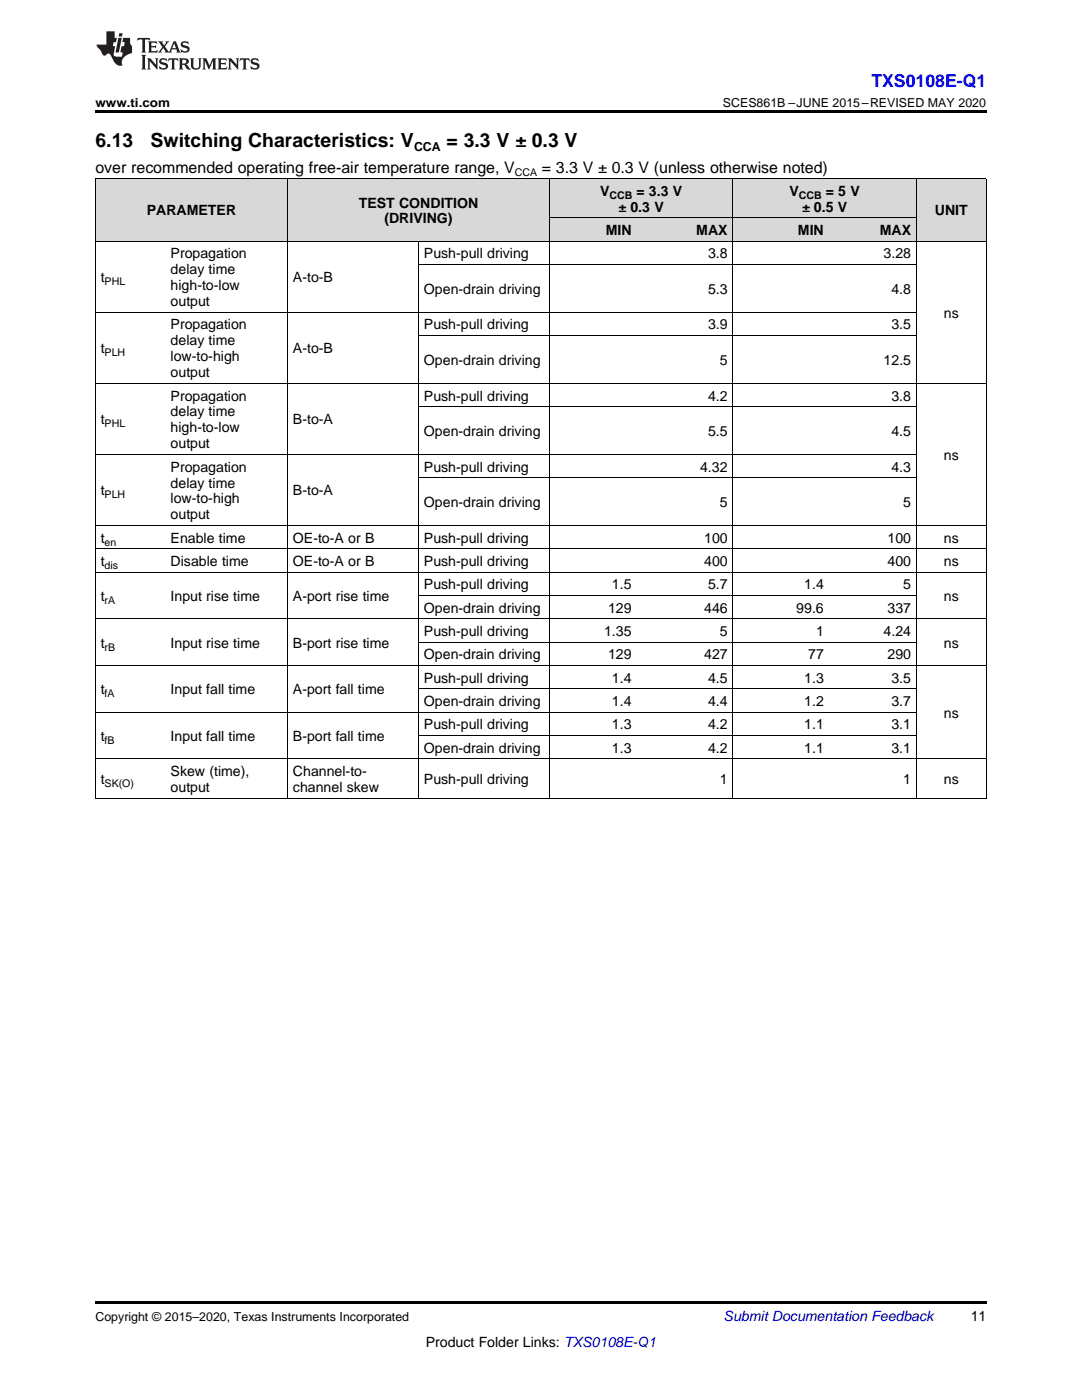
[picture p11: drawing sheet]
<svg xmlns="http://www.w3.org/2000/svg" width="216mm" height="279mm" viewBox="0 0 216 279" stroke-linecap="round" stroke-linejoin="round" font-family="sans-serif">
<defs><g id="words">
<g font-size="3.9">
<text x="19" y="29.3">6.13</text>
<text x="30.1" y="29.3">Switching Characteristics: V</text>
<text x="89.1" y="29.3">= 3.3 V ± 0.3 V</text>
</g>
<text font-size="3.5" fill="#00f" x="173.9" y="17.3">TXS0108E-Q1</text>
<g font-size="3.2">
<text x="19" y="34.4">over recommended operating free-air temperature range, V</text>
<text x="108.1" y="34.4">= 3.3 V ± 0.3 V (unless otherwise noted)</text>
</g>
<g font-size="2.8">
<text x="71.6" y="41.4">TEST</text>
<text x="79.6" y="41.4">CONDITION</text>
<text x="119.7" y="39.1">V</text>
<text x="127" y="39.1">= 3.3 V</text>
<text x="157.5" y="39.1">V</text>
<text x="164.8" y="39.1">= 5 V</text>
<text x="29.3" y="43">PARAMETER</text>
<text x="76.7" y="44.6">(DRIVING)</text>
<text x="120.9" y="46.9">MIN</text>
<text x="123.4" y="42.3">± 0.3 V</text>
<text x="138.9" y="46.9">MAX</text>
<text x="159.2" y="46.9">MIN</text>
<text x="160.1" y="42.3">± 0.5 V</text>
<text x="175.5" y="46.9">MAX</text>
<text x="186.5" y="43">UNIT</text>
<text x="34" y="51.6">Propagation</text>
<text x="84.6" y="51.6">Push-pull driving</text>
<text x="141.3" y="51.6">3.8</text>
<text x="176.3" y="51.6">3.28</text>
<text x="20.1" y="56.3">t</text>
<text x="34" y="54.8">delay time</text>
<text x="34" y="57.9">high-to-low</text>
<text x="58.5" y="56.3">A-to-B</text>
<text x="84.6" y="58.7">Open-drain driving</text>
<text x="141.3" y="58.7">5.3</text>
<text x="177.9" y="58.7">4.8</text>
<text x="34" y="61.1">output</text>
<text x="34" y="65.8">Propagation</text>
<text x="84.6" y="65.8">Push-pull driving</text>
<text x="141.3" y="65.8">3.9</text>
<text x="177.9" y="65.8">3.5</text>
<text x="188.3" y="63.4">ns</text>
<text x="20.1" y="70.5">t</text>
<text x="34" y="68.9">delay time</text>
<text x="58.5" y="70.5">A-to-B</text>
<text x="34" y="72.1">low-to-high</text>
<text x="34" y="75.3">output</text>
<text x="84.6" y="72.8">Open-drain driving</text>
<text x="143.7" y="72.8">5</text>
<text x="176.3" y="72.8">12.5</text>
<text x="34" y="79.9">Propagation</text>
<text x="34" y="83.1">delay time</text>
<text x="84.6" y="79.9">Push-pull driving</text>
<text x="141.3" y="79.9">4.2</text>
<text x="177.9" y="79.9">3.8</text>
<text x="20.1" y="84.7">t</text>
<text x="34" y="86.3">high-to-low</text>
<text x="34" y="89.5">output</text>
<text x="58.5" y="84.7">B-to-A</text>
<text x="84.6" y="87">Open-drain driving</text>
<text x="141.3" y="87">5.5</text>
<text x="177.9" y="87">4.5</text>
<text x="34" y="94.1">Propagation</text>
<text x="84.6" y="94.1">Push-pull driving</text>
<text x="139.7" y="94.1">4.32</text>
<text x="177.9" y="94.1">4.3</text>
<text x="188.3" y="91.8">ns</text>
<text x="20.1" y="98.9">t</text>
<text x="34" y="97.3">delay time</text>
<text x="34" y="100.5">low-to-high</text>
<text x="58.5" y="98.9">B-to-A</text>
<text x="84.6" y="101.2">Open-drain driving</text>
<text x="143.7" y="101.2">5</text>
<text x="180.2" y="101.2">5</text>
<text x="34" y="103.6">output</text>
<text x="20.1" y="108.3">t</text>
<text x="20.1" y="113">t</text>
<text x="34" y="108.3">Enable time</text>
<text x="34" y="113">Disable time</text>
<text x="58.5" y="108.3">OE-to-A or B</text>
<text x="58.5" y="113">OE-to-A or B</text>
<text x="84.6" y="108.3">Push-pull driving</text>
<text x="84.6" y="113">Push-pull driving</text>
<text x="140.5" y="108.3">100</text>
<text x="140.5" y="113">400</text>
<text x="177.1" y="108.3">100</text>
<text x="177.1" y="113">400</text>
<text x="188.3" y="108.3">ns</text>
<text x="188.3" y="113">ns</text>
<text x="20.1" y="119.9">t</text>
<text x="34" y="119.9">Input rise time</text>
<text x="58.5" y="119.9">A-port rise time</text>
<text x="84.6" y="117.6">Push-pull driving</text>
<text x="122.1" y="117.6">1.5</text>
<text x="141.3" y="117.6">5.7</text>
<text x="160.5" y="117.6">1.4</text>
<text x="180.2" y="117.6">5</text>
<text x="188.3" y="119.9">ns</text>
<text x="84.6" y="122.3">Open-drain driving</text>
<text x="121.3" y="122.3">129</text>
<text x="140.5" y="122.3">446</text>
<text x="158.9" y="122.3">99.6</text>
<text x="177.1" y="122.3">337</text>
<text x="20.1" y="129.3">t</text>
<text x="34" y="129.3">Input rise time</text>
<text x="58.5" y="129.3">B-port rise time</text>
<text x="84.6" y="126.9">Push-pull driving</text>
<text x="84.6" y="131.6">Open-drain driving</text>
<text x="120.5" y="126.9">1.35</text>
<text x="121.3" y="131.6">129</text>
<text x="140.5" y="131.6">427</text>
<text x="143.7" y="126.9">5</text>
<text x="161.3" y="131.6">77</text>
<text x="162.8" y="126.9">1</text>
<text x="176.3" y="126.9">4.24</text>
<text x="177.1" y="131.6">290</text>
<text x="188.3" y="129.3">ns</text>
<text x="84.6" y="136.2">Push-pull driving</text>
<text x="122.1" y="136.2">1.4</text>
<text x="141.3" y="136.2">4.5</text>
<text x="160.5" y="136.2">1.3</text>
<text x="177.9" y="136.2">3.5</text>
<text x="20.1" y="138.6">t</text>
<text x="34" y="138.6">Input fall time</text>
<text x="58.5" y="138.6">A-port fall time</text>
<text x="84.6" y="140.9">Open-drain driving</text>
<text x="122.1" y="140.9">1.4</text>
<text x="141.3" y="140.9">4.4</text>
<text x="160.5" y="140.9">1.2</text>
<text x="177.9" y="140.9">3.7</text>
<text x="188.3" y="143.2">ns</text>
<text x="20.1" y="147.9">t</text>
<text x="34" y="147.9">Input fall time</text>
<text x="58.5" y="147.9">B-port fall time</text>
<text x="84.6" y="145.6">Push-pull driving</text>
<text x="122.1" y="145.6">1.3</text>
<text x="141.3" y="145.6">4.2</text>
<text x="160.5" y="145.6">1.1</text>
<text x="177.9" y="145.6">3.1</text>
<text x="34" y="154.9">Skew (time),</text>
<text x="58.5" y="154.9">Channel-to-</text>
<text x="84.6" y="150.2">Open-drain driving</text>
<text x="122.1" y="150.2">1.3</text>
<text x="141.3" y="150.2">4.2</text>
<text x="160.5" y="150.2">1.1</text>
<text x="177.9" y="150.2">3.1</text>
<text x="20.1" y="156.5">t</text>
<text x="34" y="158">output</text>
<text x="58.5" y="158">channel skew</text>
<text x="84.6" y="156.5">Push-pull driving</text>
<text x="143.7" y="156.5">1</text>
<text x="180.2" y="156.5">1</text>
<text x="188.3" y="156.5">ns</text>
<text x="193.7" y="263.6">11</text>
<text x="84.9" y="268.9">Product Folder Links: TXS0108E-Q1</text>
</g>
<text font-size="2.8" fill="#0000c8" x="144.4" y="263.6">Submit Documentation Feedback</text>
<g font-size="2.5">
<text x="19" y="21.4">www.ti.com</text>
<text x="144.3" y="21.4">SCES861B –JUNE 2015–REVISED MAY 2020</text>
<text x="82.6" y="30.1">CCA</text>
<text x="19" y="263.6">Copyright © 2015–2020, Texas Instruments Incorporated</text>
</g>
<g font-size="2.1">
<text x="102.7" y="35.1">CCA</text>
<text x="121.6" y="39.7">CCB</text>
<text x="159.4" y="39.7">CCB</text>
<text x="20.9" y="56.9">PHL</text>
<text x="20.9" y="71.1">PLH</text>
<text x="20.9" y="85.3">PHL</text>
<text x="20.9" y="99.4">PLH</text>
<text x="20.9" y="108.9">en</text>
<text x="20.9" y="113.5">dis</text>
<text x="20.9" y="120.5">rA</text>
<text x="20.9" y="129.8">rB</text>
<text x="20.9" y="139.1">fA</text>
<text x="20.9" y="148.4">fB</text>
<text x="20.9" y="157">SK(O)</text>
</g>
</g></defs>
<g fill="#d8d8d8">
<path d="M19 35.7h14v12.5h-14z"/>
<path d="M33 35.7h24.4v12.5h-24.4z"/>
<path d="M57.4 35.7h20.9v12.5h-20.9z"/>
<path d="M78.3 35.7h5.2v12.5h-5.2z"/>
<path d="M83.5 35.7h26.2v12.5h-26.2z"/>
<path d="M182.9 35.7h13.9v12.5h-13.9z"/>
<path d="M109.7 43.5h17.4v4.7h-17.4z"/>
<path d="M127.1 43.5h19.2v4.7h-19.2z"/>
<path d="M146.3 43.5h19.2v4.7h-19.2z"/>
<path d="M165.5 43.5h17.4v4.7h-17.4z"/>
<path d="M109.7 35.7h17.4v7.8h-17.4z"/>
<path d="M127.1 35.7h19.2v7.8h-19.2z"/>
<path d="M146.3 35.7h19.2v7.8h-19.2z"/>
<path d="M165.5 35.7h17.4v7.8h-17.4z"/>
</g>
<path d="M19 22h177.8v.5h-177.8zM19 159.3h.2zM57.3 159.3h.1zM78.2 159.3h.1zM83.4 159.3h.1zM109.6 159.3h.1zM127 159.3h.1zM146.2 159.3h.1zM165.3 159.3h.2zM182.8 159.3h.1zM196.7 159.3h.1zM19 259.7h177.8v.5h-177.8z" fill="#000"/>
<g fill="none" stroke="#000" stroke-width=".2">
<path d="M19 35.6h177.8M19.1 35.7v123.6M57.3 35.7v123.6M109.6 35.7v123.6M146.2 35.7v123.6M182.8 35.7v123.6M196.8 35.7v123.6M19 48.1h177.8M83.5 48.2v111.1M83.5 52.8h99.4M109.7 43.5h73.2M19 76.5h177.8"/>
<path d="M19 62.3h163.9M83.5 67h99.4M19 90.7h163.9M83.5 95.3h99.4M83.5 81.2h99.4M19 114.2h177.8M19 109.5h177.8M19 104.9h177.8M83.5 118.8h99.4M19 132.8h177.8M19 123.5h177.8M83.5 137.5h99.4"/>
<path d="M83.5 128.1h99.4M19 159.3h177.8M19 151.4h177.8M19 142.1h163.9M83.5 146.8h99.4"/>
</g>
<g fill="#231f20">
<path d="M27.5 7.6l-.1 .5 .4-.2h.6v.1v2.1l-.2 .4h1l-.3-.4v-2.1l.1-.1h.5l.5 .2-.2-.5zM29.5 8.3l.2 .3v1.5l-.2 .4h1.8l.2-.6a1.04 1.04 0 0 1-1.3 .2v-.7h.6l.3 .2v-.6l-.3 .2h-.6v-.6l.8-.1 .4 .3-.2-.5zM31.5 8.3l.9 1.1-.9 1.1h.8l-.2-.2 .5-.7 .4 .7-.2 .2h1.5l-.1-.2 .1-.4h.9l.1 .4-.2 .2h1l-.3-.3-.7-1.9h-.5l-.9 2-.8-1 .9-1h-.8l.1 .3-.3 .5-.4-.6 .2-.2zM34.7 8.6l.4 1h-.7zM36.3 8.4a.63 .63 0 0 0-.2 .7 .63 .63 0 0 0 .6 .4l.6 .2 .1 .2a.75 .75 0 0 1-.7 .4 .75 .75 0 0 1-.6-.5l.1 .7 .1-.1a1.11 1.11 0 0 0 1.5-.6 1.13 1.13 0 0 0-1.2-.8l-.1-.4a1.04 1.04 0 0 1 1.2 .2l-.2-.5-.1 .1-.5-.2zM28.2 10.9l.2 .4v2.2l-.2 .4h1l-.3-.4v-2.2l.3-.4zM29.3 11.6l.3 .4v1.5l-.3 .4h.8l-.2-.4v-1.3l1.5 1.7v-1.9l.2-.4h-.7l.2 .4v.9l-1.1-1.3zM32 11.8a.62 .62 0 0 0-.2 .7 .62 .62 0 0 0 .6 .4l.6 .1 .1 .3a.76 .76 0 0 1-.7 .3 .76 .76 0 0 1-.6-.4l.1 .7 .1-.1a1.11 1.11 0 0 0 1.5-.6 1.13 1.13 0 0 0-1.2-.8l-.1-.4a1.04 1.04 0 0 1 1.2 .2l-.2-.6-.1 .1-.5-.1zM33.7 11.6l-.2 .6a.61 .61 0 0 1 .8-.3v1.6l-.2 .4h.9l-.2-.4v-1.6a.63 .63 0 0 1 .8 .3l-.2-.6zM35.6 11.6l.3 .4v1.5l-.3 .4h1l-.2-.2v-.8l.5 .2a.76 .76 0 0 0 1.2 .7l-1-1a.58 .58 0 0 0 .6-.5 .58 .58 0 0 0-.5-.6zM36.4 11.9h.1a.45 .45 0 0 1 .5 .1 .45 .45 0 0 1 .1 .5l-.7 .2zM37.9 11.6l.2 .2a2.17 2.17 0 0 0 .3 1.9 .99 .99 0 0 0 1.6-.6v-1.1l.2-.4h-.7l.2 .2a1.92 1.92 0 0 1-.2 1.8 .6 .6 0 0 1-.9-.5v-1.1l.2-.4zM40.4 11.6l.2 .4v1.5l-.2 .4h.7l-.2-.4v-1.4l.8 1.8 .8-1.8v1.4l-.2 .4h.9l-.2-.4v-1.5l.2-.4h-.8l-.6 1.5-.6-1.5zM43.4 11.6l.2 .4v1.5l-.2 .4h1.8l.2-.6a1.04 1.04 0 0 1-1.3 .1v-.6h.5l.4 .2v-.6l-.4 .2h-.5v-.7h.8l.3 .3-.1-.6zM45.5 11.6l.2 .4v1.5l-.2 .4h.7l-.2-.4v-1.3l1.5 1.7v-1.9l.2-.4h-.7l.2 .4v.9l-1.1-1.3zM47.9 11.6l-.1 .6a.61 .61 0 0 1 .8-.3v1.6l-.3 .4h1l-.3-.4 .1-1.6a.63 .63 0 0 1 .7 .3l-.1-.6zM50.2 11.8a.62 .62 0 0 0-.2 .7 .62 .62 0 0 0 .6 .4l.6 .1 .2 .3a.76 .76 0 0 1-.8 .3 .76 .76 0 0 1-.6-.4l.1 .7 .2-.1a1.11 1.11 0 0 0 1.5-.6 1.13 1.13 0 0 0-1.3-.8l-.1-.4a1.04 1.04 0 0 1 1.2 .2l-.1-.6-.2 .1-.5-.1z"/>
<path d="M21.2 6.3v2.6h-1.9l.1 .4 .7 .9a.91 .91 0 0 0 1 .8 .56 .56 0 0 1 .5-.3 .56 .56 0 0 1 .5 .3l.4 .8a1.53 1.53 0 0 0 1.9 1.2 1.54 1.54 0 0 1 1-2.1l.9-.3v-1.4a1.52 1.52 0 0 1-.3-1.6h-1.4l-.2 .8h.5l-.2 .8h-.4l-.2 1v.2l.4 .1-.2 .8a1.93 1.93 0 0 1-1.6-.3l.3-1.8h-.5l.2-.8h.4l.2-.8h-.4v-1.3zM23.6 7.6l-.6 2.9h.7l.6-2.9zM23.8 6.6l-.1 .7h.6l.2-.7z"/>
</g>
<use href="#words"/>
</svg>
